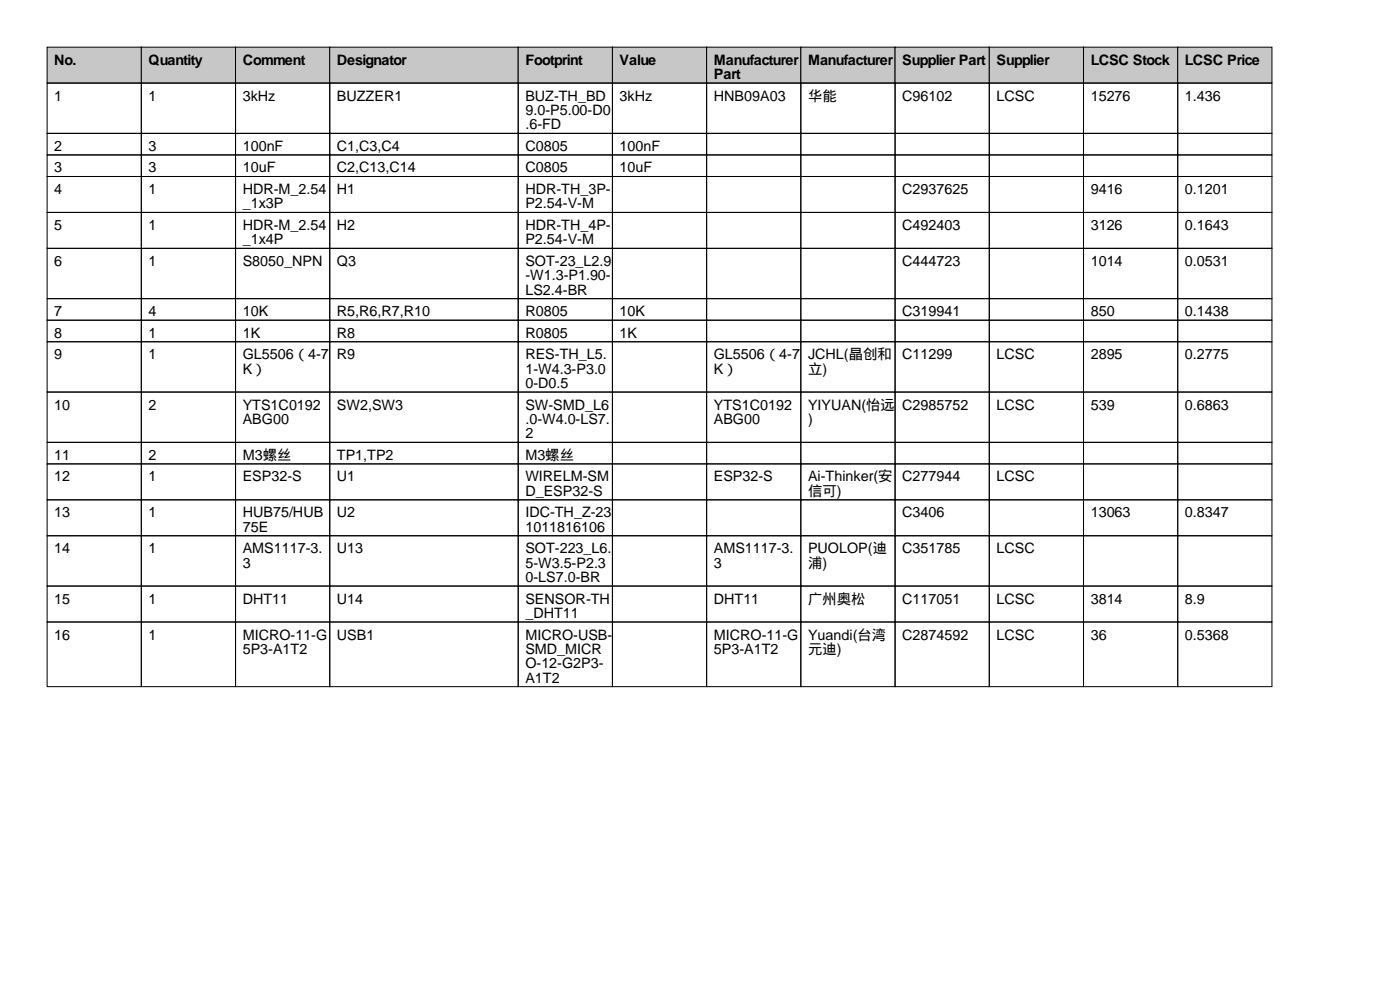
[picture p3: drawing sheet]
<svg xmlns="http://www.w3.org/2000/svg" width="297mm" height="210mm" viewBox="0 0 297 210" stroke-linecap="round" stroke-linejoin="round" font-family="sans-serif">
<defs><g id="words">
<g font-size="3">
<text x="11.5" y="13.7">No.</text>
<text x="31.5" y="13.7">Quantity</text>
<text x="51.5" y="13.7">Comment</text>
<text x="71.5" y="13.7">Designator</text>
<text x="111.5" y="13.7">Footprint</text>
<text x="131.5" y="13.7">Value</text>
<text x="151.5" y="13.7">Manufacturer</text>
<text x="151.5" y="16.8">Part</text>
<text x="171.5" y="13.7">Manufacturer</text>
<text x="191.5" y="13.7">Supplier Part</text>
<text x="211.5" y="13.7">Supplier</text>
<text x="231.5" y="13.7">LCSC Stock</text>
<text x="251.5" y="13.7">LCSC Price</text>
<text x="11.5" y="21.3">1</text>
<text x="31.5" y="21.3">1</text>
<text x="51.5" y="21.3">3kHz</text>
<text x="71.5" y="21.3">BUZZER1</text>
<text x="111.5" y="21.3">BUZ-TH_BD</text>
<text x="131.5" y="21.3">3kHz</text>
<text x="151.5" y="21.3">HNB09A03</text>
<text x="171.5" y="21.3">华能</text>
<text x="191.5" y="21.3">C96102</text>
<text x="211.5" y="21.3">LCSC</text>
<text x="231.5" y="21.3">15276</text>
<text x="251.5" y="21.3">1.436</text>
<text x="111.5" y="24.4">9.0-P5.00-D0</text>
<text x="111.5" y="27.4">.6-FD</text>
<text x="11.5" y="32">2</text>
<text x="31.5" y="32">3</text>
<text x="51.5" y="32">100nF</text>
<text x="71.5" y="32">C1,C3,C4</text>
<text x="111.5" y="32">C0805</text>
<text x="131.5" y="32">100nF</text>
<text x="11.5" y="36.6">3</text>
<text x="11.5" y="41.2">4</text>
<text x="31.5" y="36.6">3</text>
<text x="31.5" y="41.2">1</text>
<text x="51.5" y="36.6">10uF</text>
<text x="51.5" y="41.2">HDR-M_2.54</text>
<text x="71.5" y="36.6">C2,C13,C14</text>
<text x="71.5" y="41.2">H1</text>
<text x="111.5" y="36.6">C0805</text>
<text x="111.5" y="41.2">HDR-TH_3P-</text>
<text x="131.5" y="36.6">10uF</text>
<text x="191.5" y="41.2">C2937625</text>
<text x="231.5" y="41.2">9416</text>
<text x="251.5" y="41.2">0.1201</text>
<text x="51.5" y="44.2">_1x3P</text>
<text x="111.5" y="44.2">P2.54-V-M</text>
<text x="11.5" y="48.8">5</text>
<text x="31.5" y="48.8">1</text>
<text x="51.5" y="48.8">HDR-M_2.54</text>
<text x="51.5" y="51.8">_1x4P</text>
<text x="71.5" y="48.8">H2</text>
<text x="111.5" y="48.8">HDR-TH_4P-</text>
<text x="111.5" y="51.8">P2.54-V-M</text>
<text x="191.5" y="48.8">C492403</text>
<text x="231.5" y="48.8">3126</text>
<text x="251.5" y="48.8">0.1643</text>
<text x="11.5" y="56.4">6</text>
<text x="31.5" y="56.4">1</text>
<text x="51.5" y="56.4">S8050_NPN</text>
<text x="71.5" y="56.4">Q3</text>
<text x="111.5" y="56.4">SOT-23_L2.9</text>
<text x="111.5" y="59.4">-W1.3-P1.90-</text>
<text x="191.5" y="56.4">C444723</text>
<text x="231.5" y="56.4">1014</text>
<text x="251.5" y="56.4">0.0531</text>
<text x="111.5" y="62.5">LS2.4-BR</text>
<text x="11.5" y="67.1">7</text>
<text x="11.5" y="71.6">8</text>
<text x="31.5" y="67.1">4</text>
<text x="31.5" y="71.6">1</text>
<text x="51.5" y="67.1">10K</text>
<text x="51.5" y="71.6">1K</text>
<text x="71.5" y="67.1">R5,R6,R7,R10</text>
<text x="71.5" y="71.6">R8</text>
<text x="111.5" y="67.1">R0805</text>
<text x="111.5" y="71.6">R0805</text>
<text x="131.5" y="67.1">10K</text>
<text x="131.5" y="71.6">1K</text>
<text x="191.5" y="67.1">C319941</text>
<text x="231.5" y="67.1">850</text>
<text x="251.5" y="67.1">0.1438</text>
<text x="11.5" y="76.2">9</text>
<text x="31.5" y="76.2">1</text>
<text x="51.5" y="76.2">GL5506（4-7</text>
<text x="71.5" y="76.2">R9</text>
<text x="111.5" y="76.2">RES-TH_L5.</text>
<text x="151.5" y="76.2">GL5506（4-7</text>
<text x="171.5" y="76.2">JCHL(晶创和</text>
<text x="191.5" y="76.2">C11299</text>
<text x="211.5" y="76.2">LCSC</text>
<text x="231.5" y="76.2">2895</text>
<text x="251.5" y="76.2">0.2775</text>
<text x="51.5" y="79.3">K）</text>
<text x="111.5" y="79.3">1-W4.3-P3.0</text>
<text x="111.5" y="82.3">0-D0.5</text>
<text x="151.5" y="79.3">K）</text>
<text x="171.5" y="79.3">立)</text>
<text x="11.5" y="86.9">10</text>
<text x="31.5" y="86.9">2</text>
<text x="51.5" y="86.9">YTS1C0192</text>
<text x="51.5" y="89.9">ABG00</text>
<text x="71.5" y="86.9">SW2,SW3</text>
<text x="111.5" y="86.9">SW-SMD_L6</text>
<text x="111.5" y="89.9">.0-W4.0-LS7.</text>
<text x="151.5" y="86.9">YTS1C0192</text>
<text x="151.5" y="89.9">ABG00</text>
<text x="171.5" y="86.9">YIYUAN(怡远</text>
<text x="171.5" y="89.9">)</text>
<text x="191.5" y="86.9">C2985752</text>
<text x="211.5" y="86.9">LCSC</text>
<text x="231.5" y="86.9">539</text>
<text x="251.5" y="86.9">0.6863</text>
<text x="111.5" y="93">2</text>
<text x="11.5" y="97.5">11</text>
<text x="31.5" y="97.5">2</text>
<text x="51.5" y="97.5">M3螺丝</text>
<text x="71.5" y="97.5">TP1,TP2</text>
<text x="111.5" y="97.5">M3螺丝</text>
<text x="11.5" y="102.1">12</text>
<text x="31.5" y="102.1">1</text>
<text x="51.5" y="102.1">ESP32-S</text>
<text x="71.5" y="102.1">U1</text>
<text x="111.5" y="102.1">WIRELM-SM</text>
<text x="111.5" y="105.2">D_ESP32-S</text>
<text x="151.5" y="102.1">ESP32-S</text>
<text x="171.5" y="102.1">Ai-Thinker(安</text>
<text x="171.5" y="105.2">信可)</text>
<text x="191.5" y="102.1">C277944</text>
<text x="211.5" y="102.1">LCSC</text>
<text x="11.5" y="109.7">13</text>
<text x="31.5" y="109.7">1</text>
<text x="51.5" y="109.7">HUB75/HUB</text>
<text x="51.5" y="112.8">75E</text>
<text x="71.5" y="109.7">U2</text>
<text x="111.5" y="109.7">IDC-TH_Z-23</text>
<text x="111.5" y="112.8">1011816106</text>
<text x="191.5" y="109.7">C3406</text>
<text x="231.5" y="109.7">13063</text>
<text x="251.5" y="109.7">0.8347</text>
<text x="11.5" y="117.4">14</text>
<text x="31.5" y="117.4">1</text>
<text x="51.5" y="117.4">AMS1117-3.</text>
<text x="71.5" y="117.4">U13</text>
<text x="111.5" y="117.4">SOT-223_L6.</text>
<text x="151.5" y="117.4">AMS1117-3.</text>
<text x="171.5" y="117.4">PUOLOP(迪</text>
<text x="191.5" y="117.4">C351785</text>
<text x="211.5" y="117.4">LCSC</text>
<text x="51.5" y="120.4">3</text>
<text x="111.5" y="120.4">5-W3.5-P2.3</text>
<text x="111.5" y="123.4">0-LS7.0-BR</text>
<text x="151.5" y="120.4">3</text>
<text x="171.5" y="120.4">浦)</text>
<text x="11.5" y="128">15</text>
<text x="31.5" y="128">1</text>
<text x="51.5" y="128">DHT11</text>
<text x="71.5" y="128">U14</text>
<text x="111.5" y="128">SENSOR-TH</text>
<text x="111.5" y="131.1">_DHT11</text>
<text x="151.5" y="128">DHT11</text>
<text x="171.5" y="128">广州奥松</text>
<text x="191.5" y="128">C117051</text>
<text x="211.5" y="128">LCSC</text>
<text x="231.5" y="128">3814</text>
<text x="251.5" y="128">8.9</text>
<text x="11.5" y="135.6">16</text>
<text x="31.5" y="135.6">1</text>
<text x="51.5" y="135.6">MICRO-11-G</text>
<text x="71.5" y="135.6">USB1</text>
<text x="111.5" y="135.6">MICRO-USB-</text>
<text x="151.5" y="135.6">MICRO-11-G</text>
<text x="171.5" y="135.6">Yuandi(台湾</text>
<text x="191.5" y="135.6">C2874592</text>
<text x="211.5" y="135.6">LCSC</text>
<text x="231.5" y="135.6">36</text>
<text x="251.5" y="135.6">0.5368</text>
<text x="51.5" y="138.7">5P3-A1T2</text>
<text x="111.5" y="138.7">SMD_MICR</text>
<text x="111.5" y="141.7">O-12-G2P3-</text>
<text x="151.5" y="138.7">5P3-A1T2</text>
<text x="171.5" y="138.7">元迪)</text>
<text x="111.5" y="144.8">A1T2</text>
</g>
</g></defs>
<g fill="#c7c7c7" stroke="#000" stroke-width=".21">
<path d="M10 10h20v7.6h-20z"/>
<path d="M30 10h20v7.6h-20z"/>
<path d="M50 10h20v7.6h-20z"/>
<path d="M70 10h40v7.6h-40z"/>
<path d="M110 10h20v7.6h-20z"/>
<path d="M130 10h20v7.6h-20z"/>
<path d="M150 10h20v7.6h-20z"/>
<path d="M170 10h20v7.6h-20z"/>
<path d="M190 10h20v7.6h-20z"/>
<path d="M210 10h20v7.6h-20z"/>
<path d="M230 10h20v7.6h-20z"/>
<path d="M250 10h20v7.6h-20z"/>
</g>
<g fill="none" stroke="#000" stroke-width=".21">
<path d="M10 17.6h20v10.7h-20zM30 17.6h20v10.7h-20zM50 17.6h20v10.7h-20zM70 17.6h40v10.7h-40zM110 17.6h20v10.7h-20zM130 17.6h20v10.7h-20zM150 17.6h20v10.7h-20zM170 17.6h20v10.7h-20zM190 17.6h20v10.7h-20zM210 17.6h20v10.7h-20zM230 17.6h20v10.7h-20zM250 17.6h20v10.7h-20z"/>
<path d="M10 28.3h20v4.6h-20zM10 32.9h20v4.5h-20zM10 37.4h20v7.7h-20zM30 28.3h20v4.6h-20zM30 32.9h20v4.5h-20zM30 37.4h20v7.7h-20zM50 28.3h20v4.6h-20zM50 32.9h20v4.5h-20zM50 37.4h20v7.7h-20zM70 28.3h40v4.6h-40zM70 32.9h40v4.5h-40zM70 37.4h40v7.7h-40z"/>
<path d="M110 28.3h20v4.6h-20zM110 32.9h20v4.5h-20zM110 37.4h20v7.7h-20zM130 28.3h20v4.6h-20zM130 32.9h20v4.5h-20zM130 37.4h20v7.7h-20zM150 28.3h20v4.6h-20zM150 32.9h20v4.5h-20zM150 37.4h20v7.7h-20zM170 28.3h20v4.6h-20zM170 32.9h20v4.5h-20zM170 37.4h20v7.7h-20z"/>
<path d="M190 28.3h20v4.6h-20zM190 32.9h20v4.5h-20zM190 37.4h20v7.7h-20zM210 28.3h20v4.6h-20zM210 32.9h20v4.5h-20zM210 37.4h20v7.7h-20zM230 28.3h20v4.6h-20zM230 32.9h20v4.5h-20zM230 37.4h20v7.7h-20zM250 28.3h20v4.6h-20zM250 32.9h20v4.5h-20zM250 37.4h20v7.7h-20z"/>
<path d="M10 45.1h20v7.6h-20zM10 52.7h20v10.6h-20zM30 45.1h20v7.6h-20zM30 52.7h20v10.6h-20zM50 45.1h20v7.6h-20zM50 52.7h20v10.6h-20zM70 45.1h40v7.6h-40zM70 52.7h40v10.6h-40zM110 45.1h20v7.6h-20zM110 52.7h20v10.6h-20zM130 45.1h20v7.6h-20zM130 52.7h20v10.6h-20z"/>
<path d="M150 45.1h20v7.6h-20zM150 52.7h20v10.6h-20zM170 45.1h20v7.6h-20zM170 52.7h20v10.6h-20zM190 45.1h20v7.6h-20zM190 52.7h20v10.6h-20zM210 45.1h20v7.6h-20zM210 52.7h20v10.6h-20zM230 45.1h20v7.6h-20zM230 52.7h20v10.6h-20zM250 45.1h20v7.6h-20zM250 52.7h20v10.6h-20z"/>
<path d="M10 63.3h20v4.6h-20zM10 67.9h20v4.6h-20zM10 72.5h20v10.7h-20zM30 63.3h20v4.6h-20zM30 67.9h20v4.6h-20zM30 72.5h20v10.7h-20zM50 63.3h20v4.6h-20zM50 67.9h20v4.6h-20zM50 72.5h20v10.7h-20zM70 63.3h40v4.6h-40zM70 67.9h40v4.6h-40zM70 72.5h40v10.7h-40z"/>
<path d="M110 63.3h20v4.6h-20zM110 67.9h20v4.6h-20zM110 72.5h20v10.7h-20zM130 63.3h20v4.6h-20zM130 67.9h20v4.6h-20zM130 72.5h20v10.7h-20zM150 63.3h20v4.6h-20zM150 67.9h20v4.6h-20zM150 72.5h20v10.7h-20zM170 63.3h20v4.6h-20zM170 67.9h20v4.6h-20zM170 72.5h20v10.7h-20z"/>
<path d="M190 63.3h20v4.6h-20zM190 67.9h20v4.6h-20zM190 72.5h20v10.7h-20zM210 63.3h20v4.6h-20zM210 67.9h20v4.6h-20zM210 72.5h20v10.7h-20zM230 63.3h20v4.6h-20zM230 67.9h20v4.6h-20zM230 72.5h20v10.7h-20zM250 63.3h20v4.6h-20zM250 67.9h20v4.6h-20zM250 72.5h20v10.7h-20z"/>
<path d="M10 83.2h20v10.6h-20zM10 93.8h20v4.6h-20zM10 98.4h20v7.6h-20zM30 83.2h20v10.6h-20zM30 93.8h20v4.6h-20zM30 98.4h20v7.6h-20zM50 83.2h20v10.6h-20zM50 93.8h20v4.6h-20zM50 98.4h20v7.6h-20zM70 83.2h40v10.6h-40zM70 93.8h40v4.6h-40zM70 98.4h40v7.6h-40z"/>
<path d="M110 83.2h20v10.6h-20zM110 93.8h20v4.6h-20zM110 98.4h20v7.6h-20zM130 83.2h20v10.6h-20zM130 93.8h20v4.6h-20zM130 98.4h20v7.6h-20zM150 83.2h20v10.6h-20zM150 93.8h20v4.6h-20zM150 98.4h20v7.6h-20zM170 83.2h20v10.6h-20zM170 93.8h20v4.6h-20zM170 98.4h20v7.6h-20z"/>
<path d="M190 83.2h20v10.6h-20zM190 93.8h20v4.6h-20zM190 98.4h20v7.6h-20zM210 83.2h20v10.6h-20zM210 93.8h20v4.6h-20zM210 98.4h20v7.6h-20zM230 83.2h20v10.6h-20zM230 93.8h20v4.6h-20zM230 98.4h20v7.6h-20zM250 83.2h20v10.6h-20zM250 93.8h20v4.6h-20zM250 98.4h20v7.6h-20z"/>
<path d="M10 106h20v7.6h-20zM10 113.6h20v10.7h-20zM30 106h20v7.6h-20zM30 113.6h20v10.7h-20zM50 106h20v7.6h-20zM50 113.6h20v10.7h-20zM70 106h40v7.6h-40zM70 113.6h40v10.7h-40zM110 106h20v7.6h-20zM110 113.6h20v10.7h-20zM130 106h20v7.6h-20zM130 113.6h20v10.7h-20z"/>
<path d="M150 106h20v7.6h-20zM150 113.6h20v10.7h-20zM170 106h20v7.6h-20zM170 113.6h20v10.7h-20zM190 106h20v7.6h-20zM190 113.6h20v10.7h-20zM210 106h20v7.6h-20zM210 113.6h20v10.7h-20zM230 106h20v7.6h-20zM230 113.6h20v10.7h-20zM250 106h20v7.6h-20zM250 113.6h20v10.7h-20z"/>
<path d="M10 124.3h20v7.6h-20zM10 131.9h20v13.7h-20zM30 124.3h20v7.6h-20zM30 131.9h20v13.7h-20zM50 124.3h20v7.6h-20zM50 131.9h20v13.7h-20zM70 124.3h40v7.6h-40zM70 131.9h40v13.7h-40zM110 124.3h20v7.6h-20zM110 131.9h20v13.7h-20zM130 124.3h20v7.6h-20zM130 131.9h20v13.7h-20z"/>
<path d="M150 124.3h20v7.6h-20zM150 131.9h20v13.7h-20zM170 124.3h20v7.6h-20zM170 131.9h20v13.7h-20zM190 124.3h20v7.6h-20zM190 131.9h20v13.7h-20zM210 124.3h20v7.6h-20zM210 131.9h20v13.7h-20zM230 124.3h20v7.6h-20zM230 131.9h20v13.7h-20zM250 124.3h20v7.6h-20zM250 131.9h20v13.7h-20z"/>
</g>
<use href="#words"/>
</svg>
